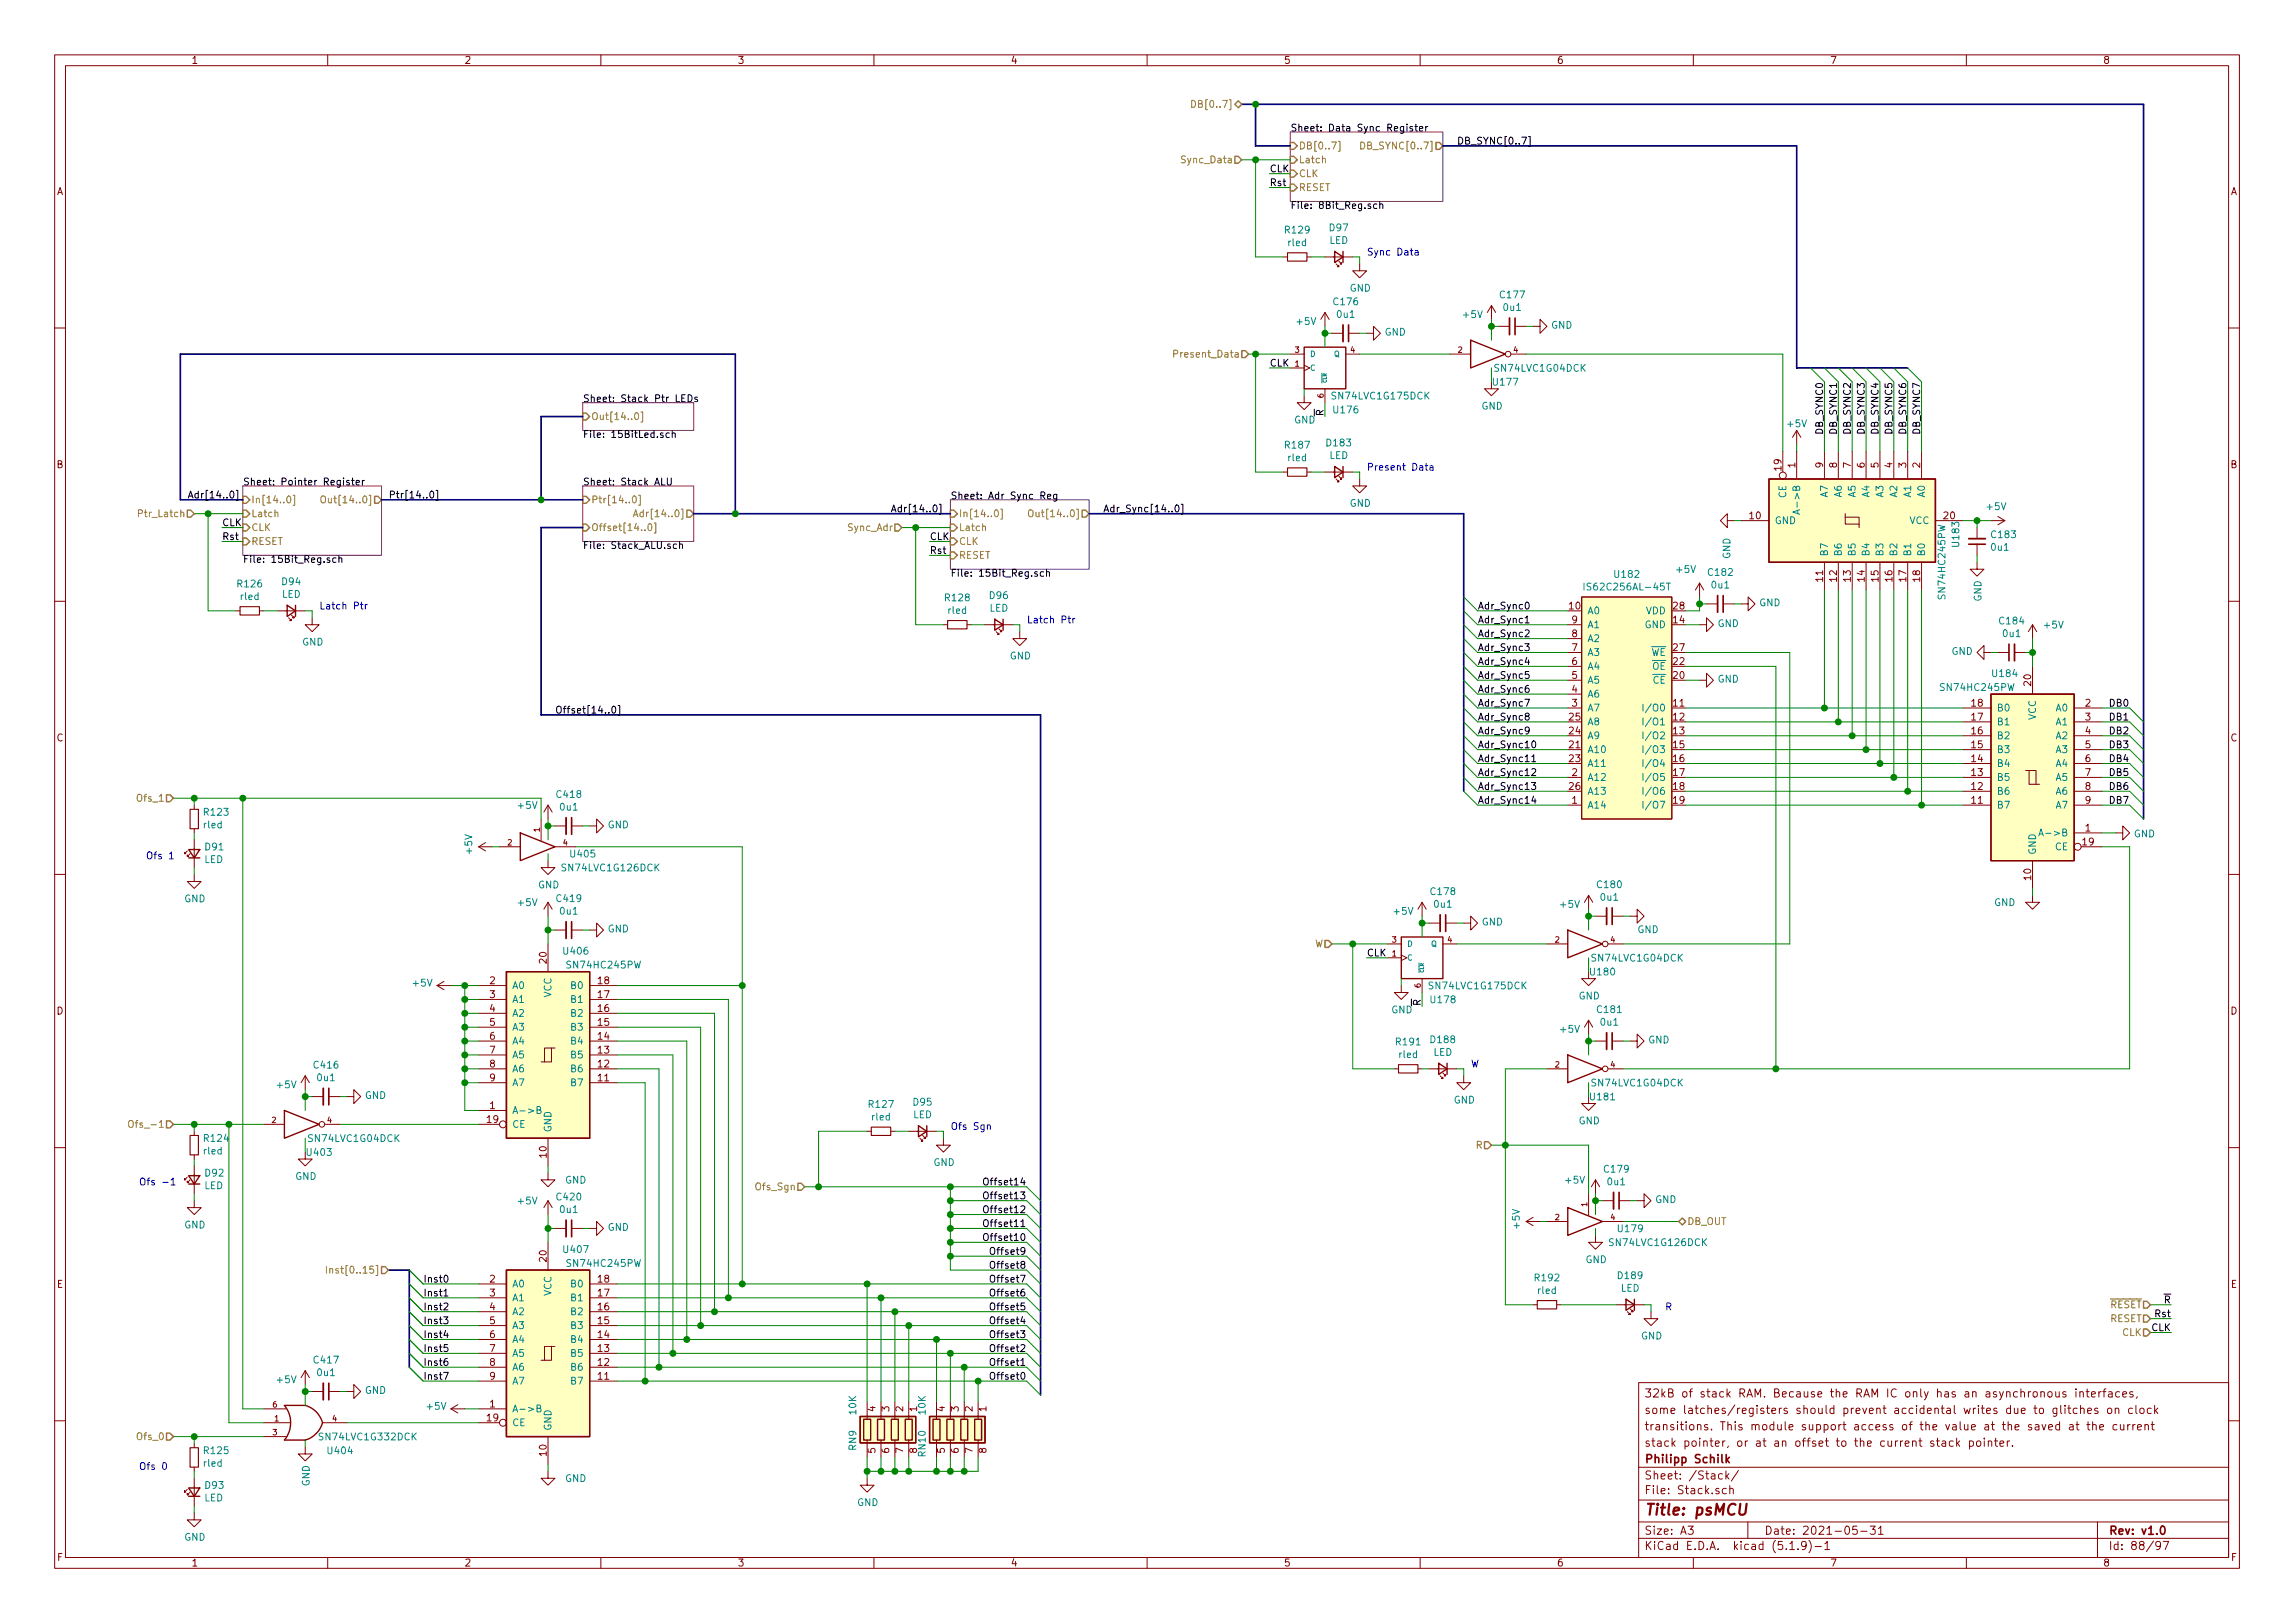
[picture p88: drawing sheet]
<svg xmlns="http://www.w3.org/2000/svg" width="420mm" height="297mm" viewBox="0 0 420 297" stroke-linecap="round" stroke-linejoin="round" font-family="sans-serif">
<defs><g id="words">
<text font-size="2.8" fill="#840000" x="301" y="277.3">Title: psMCU</text>
<g font-size="2.1" fill="#840000">
<text x="301" y="255.8">32kB of stack RAM. Because the RAM IC only has an asynchronous interfaces,</text>
<text x="301" y="261.8">transitions. This module support access of the value at the saved at the current</text>
<text x="301" y="258.8">some latches/registers should prevent accidental writes due to glitches on clock</text>
<text x="301" y="267.8">Philipp Schilk</text>
<text x="301" y="264.8">stack pointer, or at an offset to the current stack pointer.</text>
<text x="301" y="273.5">File: Stack.sch</text>
<text x="301" y="270.8">Sheet: /Stack/</text>
<text x="301" y="280.9">Size: A3</text>
<text x="323" y="280.9">Date: 2021-05-31</text>
<text x="386" y="280.9">Rev: v1.0</text>
<text x="301" y="283.7">KiCad E.D.A. kicad (5.1.9)-1</text>
<text x="386" y="283.7">Id: 88/97</text>
</g>
<g font-size="1.8" fill="#840000">
<text x="35" y="11.7">1</text>
<text x="85" y="11.7">2</text>
<text x="135" y="11.7">3</text>
<text x="185" y="11.7">4</text>
<text x="235" y="11.7">5</text>
<text x="285" y="11.7">6</text>
<text x="335" y="11.7">7</text>
<text x="385" y="11.7">8</text>
<text x="10.4" y="35.7">A</text>
<text x="408.4" y="35.7">A</text>
<text x="10.4" y="85.7">B</text>
<text x="326.1" y="86.1" transform="rotate(-90 326.1 86.1)">19</text>
<text x="328.7" y="85.6" transform="rotate(-90 328.7 85.6)">1</text>
<text x="333.8" y="85.6" transform="rotate(-90 333.8 85.6)">9</text>
<text x="336.3" y="85.6" transform="rotate(-90 336.3 85.6)">8</text>
<text x="338.8" y="85.6" transform="rotate(-90 338.8 85.6)">7</text>
<text x="341.4" y="85.6" transform="rotate(-90 341.4 85.6)">6</text>
<text x="343.9" y="85.6" transform="rotate(-90 343.9 85.6)">5</text>
<text x="346.5" y="85.6" transform="rotate(-90 346.5 85.6)">4</text>
<text x="349" y="85.6" transform="rotate(-90 349 85.6)">3</text>
<text x="351.5" y="85.6" transform="rotate(-90 351.5 85.6)">2</text>
<text x="408.4" y="85.7">B</text>
<text x="320.3" y="95">10</text>
<text x="355.9" y="95">20</text>
<text x="333.8" y="106.4" transform="rotate(-90 333.8 106.4)">11</text>
<text x="336.3" y="106.4" transform="rotate(-90 336.3 106.4)">12</text>
<text x="338.8" y="106.4" transform="rotate(-90 338.8 106.4)">13</text>
<text x="341.4" y="106.4" transform="rotate(-90 341.4 106.4)">14</text>
<text x="343.9" y="106.4" transform="rotate(-90 343.9 106.4)">15</text>
<text x="346.5" y="106.4" transform="rotate(-90 346.5 106.4)">16</text>
<text x="349" y="106.4" transform="rotate(-90 349 106.4)">17</text>
<text x="351.5" y="106.4" transform="rotate(-90 351.5 106.4)">18</text>
<text x="287.3" y="111.5">10</text>
<text x="306.4" y="111.5">28</text>
<text x="287.8" y="119.2">7</text>
<text x="287.8" y="116.6">8</text>
<text x="287.8" y="114.1">9</text>
<text x="306.4" y="114.1">14</text>
<text x="306.4" y="119.2">27</text>
<text x="287.8" y="124.2">5</text>
<text x="287.8" y="121.7">6</text>
<text x="306.4" y="124.2">20</text>
<text x="306.4" y="121.7">22</text>
<text x="371.9" y="125.5" transform="rotate(-90 371.9 125.5)">20</text>
<text x="287.3" y="131.9">25</text>
<text x="287.8" y="129.3">3</text>
<text x="287.8" y="126.8">4</text>
<text x="306.4" y="129.3">11</text>
<text x="306.4" y="131.9">12</text>
<text x="361" y="131.9">17</text>
<text x="361" y="129.3">18</text>
<text x="381.8" y="129.3">2</text>
<text x="381.8" y="131.9">3</text>
<text x="10.4" y="135.7">C</text>
<text x="287.3" y="136.9">21</text>
<text x="287.3" y="134.4">24</text>
<text x="306.4" y="134.4">13</text>
<text x="306.4" y="136.9">15</text>
<text x="361" y="136.9">15</text>
<text x="361" y="134.4">16</text>
<text x="381.8" y="134.4">4</text>
<text x="381.8" y="136.9">5</text>
<text x="408.4" y="135.7">C</text>
<text x="287.3" y="139.5">23</text>
<text x="287.8" y="142">2</text>
<text x="306.4" y="139.5">16</text>
<text x="306.4" y="142">17</text>
<text x="361" y="142">13</text>
<text x="361" y="139.5">14</text>
<text x="381.8" y="139.5">6</text>
<text x="381.8" y="142">7</text>
<text x="287.3" y="144.6">26</text>
<text x="287.8" y="147.1">1</text>
<text x="306.4" y="144.6">18</text>
<text x="306.4" y="147.1">19</text>
<text x="361" y="147.1">11</text>
<text x="361" y="144.6">12</text>
<text x="381.8" y="144.6">8</text>
<text x="381.8" y="147.1">9</text>
<text x="381.3" y="154.7">19</text>
<text x="381.8" y="152.2">1</text>
<text x="371.9" y="161" transform="rotate(-90 371.9 161)">10</text>
<text x="100.1" y="176.3" transform="rotate(-90 100.1 176.3)">20</text>
<text x="10.4" y="185.7">D</text>
<text x="89.7" y="180.1">2</text>
<text x="89.7" y="182.7">3</text>
<text x="89.7" y="185.2">4</text>
<text x="109.5" y="185.2">16</text>
<text x="109.5" y="182.7">17</text>
<text x="109.5" y="180.1">18</text>
<text x="408.4" y="185.7">D</text>
<text x="89.7" y="187.7">5</text>
<text x="89.7" y="190.3">6</text>
<text x="109.5" y="190.3">14</text>
<text x="109.5" y="187.7">15</text>
<text x="89.7" y="192.8">7</text>
<text x="89.7" y="195.4">8</text>
<text x="89.7" y="197.9">9</text>
<text x="109.5" y="197.9">11</text>
<text x="109.5" y="195.4">12</text>
<text x="109.5" y="192.8">13</text>
<text x="89.7" y="203">1</text>
<text x="89.2" y="205.5">19</text>
<text x="100.1" y="211.8" transform="rotate(-90 100.1 211.8)">10</text>
<text x="100.1" y="230.9" transform="rotate(-90 100.1 230.9)">20</text>
<text x="10.4" y="235.7">E</text>
<text x="89.7" y="234.7">2</text>
<text x="89.7" y="237.3">3</text>
<text x="89.7" y="239.8">4</text>
<text x="109.5" y="239.8">16</text>
<text x="109.5" y="237.3">17</text>
<text x="109.5" y="234.7">18</text>
<text x="408.4" y="235.7">E</text>
<text x="89.7" y="242.4">5</text>
<text x="89.7" y="244.9">6</text>
<text x="109.5" y="244.9">14</text>
<text x="109.5" y="242.4">15</text>
<text x="89.7" y="247.4">7</text>
<text x="89.7" y="250">8</text>
<text x="109.5" y="250">12</text>
<text x="109.5" y="247.4">13</text>
<text x="89.7" y="257.6">1</text>
<text x="89.7" y="252.5">9</text>
<text x="109.5" y="252.5">11</text>
<text x="89.2" y="260.1">19</text>
<text x="160.3" y="258.3" transform="rotate(-90 160.3 258.3)">4</text>
<text x="162.8" y="258.3" transform="rotate(-90 162.8 258.3)">3</text>
<text x="165.4" y="258.3" transform="rotate(-90 165.4 258.3)">2</text>
<text x="167.9" y="258.3" transform="rotate(-90 167.9 258.3)">1</text>
<text x="173" y="258.3" transform="rotate(-90 173 258.3)">4</text>
<text x="175.5" y="258.3" transform="rotate(-90 175.5 258.3)">3</text>
<text x="178.1" y="258.3" transform="rotate(-90 178.1 258.3)">2</text>
<text x="180.6" y="258.3" transform="rotate(-90 180.6 258.3)">1</text>
<text x="100.1" y="266.4" transform="rotate(-90 100.1 266.4)">10</text>
<text x="160.3" y="265.9" transform="rotate(-90 160.3 265.9)">5</text>
<text x="162.8" y="265.9" transform="rotate(-90 162.8 265.9)">6</text>
<text x="165.4" y="265.9" transform="rotate(-90 165.4 265.9)">7</text>
<text x="167.9" y="265.9" transform="rotate(-90 167.9 265.9)">8</text>
<text x="173" y="265.9" transform="rotate(-90 173 265.9)">5</text>
<text x="175.5" y="265.9" transform="rotate(-90 175.5 265.9)">6</text>
<text x="178.1" y="265.9" transform="rotate(-90 178.1 265.9)">7</text>
<text x="180.6" y="265.9" transform="rotate(-90 180.6 265.9)">8</text>
<text x="10.5" y="285.7">F</text>
<text x="35" y="286.7">1</text>
<text x="85" y="286.7">2</text>
<text x="135" y="286.7">3</text>
<text x="185" y="286.7">4</text>
<text x="235" y="286.7">5</text>
<text x="285" y="286.7">6</text>
<text x="335" y="286.7">7</text>
<text x="385" y="286.7">8</text>
<text x="408.5" y="285.7">F</text>
</g>
<g font-size="1.8" fill="#848400">
<text x="219.1" y="19.7">DB[0..7]</text>
<text x="216.8" y="29.9">Sync_Data</text>
<text x="237.7" y="27.3">DB[0..7]</text>
<text x="237.7" y="29.9">Latch</text>
<text x="250.1" y="27.3">DB_SYNC[0..7]</text>
<text x="237.7" y="32.4">CLK</text>
<text x="237.7" y="35">RESET</text>
<text x="215.8" y="65.4">Present_Data</text>
<text x="108.2" y="76.9">Out[14..0]</text>
<text x="25.9" y="94.7">Ptr_Latch</text>
<text x="46" y="94.7">Latch</text>
<text x="46" y="92.1">In[14..0]</text>
<text x="60.2" y="92.1">Out[14..0]</text>
<text x="108.2" y="92.1">Ptr[14..0]</text>
<text x="117.3" y="94.7">Adr[14..0]</text>
<text x="175.5" y="94.7">In[14..0]</text>
<text x="189.7" y="94.7">Out[14..0]</text>
<text x="46" y="97.2">CLK</text>
<text x="46" y="99.7">RESET</text>
<text x="108.2" y="97.2">Offset[14..0]</text>
<text x="155.3" y="97.2">Sync_Adr</text>
<text x="175.5" y="97.2">Latch</text>
<text x="175.5" y="99.7">CLK</text>
<text x="175.5" y="102.3">RESET</text>
<text x="25.3" y="146.7">Ofs_1</text>
<text x="240.6" y="173.4">W</text>
<text x="24.7" y="206.4">Ofs_-1</text>
<text x="270.3" y="210.2">R</text>
<text x="138.5" y="217.8">Ofs_Sgn</text>
<text x="308.9" y="224.2">DB_OUT</text>
<text x="61.3" y="233.1">Inst[0..15]</text>
<text x="386.3" y="239.4">RESET</text>
<text x="386.3" y="242">RESET</text>
<text x="388.5" y="244.5">CLK</text>
<text x="25.3" y="263.6">Ofs_0</text>
</g>
<g font-size="1.8">
<text x="236.2" y="24.1">Sheet: Data Sync Register</text>
<text x="266.7" y="26.5">DB_SYNC[0..7]</text>
<text x="232.4" y="34.1">Rst</text>
<text x="232.4" y="31.5">CLK</text>
<text x="236.2" y="38.2">File: 8Bit_Reg.sch</text>
<text x="232.4" y="67.1">CLK</text>
<text x="106.7" y="73.6">Sheet: Stack Ptr LEDs</text>
<text x="242.3" y="76.2" transform="rotate(-90 242.3 76.2)">R</text>
<text x="106.7" y="80.1">File: 15BitLed.sch</text>
<text x="333.8" y="79.3" transform="rotate(-90 333.8 79.3)">DB_SYNC0</text>
<text x="336.3" y="79.3" transform="rotate(-90 336.3 79.3)">DB_SYNC1</text>
<text x="338.8" y="79.3" transform="rotate(-90 338.8 79.3)">DB_SYNC2</text>
<text x="341.4" y="79.3" transform="rotate(-90 341.4 79.3)">DB_SYNC3</text>
<text x="343.9" y="79.3" transform="rotate(-90 343.9 79.3)">DB_SYNC4</text>
<text x="346.5" y="79.3" transform="rotate(-90 346.5 79.3)">DB_SYNC5</text>
<text x="349" y="79.3" transform="rotate(-90 349 79.3)">DB_SYNC6</text>
<text x="351.5" y="79.3" transform="rotate(-90 351.5 79.3)">DB_SYNC7</text>
<text x="44.4" y="88.8">Sheet: Pointer Register</text>
<text x="106.7" y="88.8">Sheet: Stack ALU</text>
<text x="34.3" y="91.2">Adr[14..0]</text>
<text x="71.1" y="91.2">Ptr[14..0]</text>
<text x="164.6" y="93.8">Adr[14..0]</text>
<text x="174" y="91.4">Sheet: Adr Sync Reg</text>
<text x="201.9" y="93.8">Adr_Sync[14..0]</text>
<text x="40.6" y="98.8">Rst</text>
<text x="40.6" y="96.3">CLK</text>
<text x="106.7" y="100.5">File: Stack_ALU.sch</text>
<text x="170.2" y="98.8">CLK</text>
<text x="170.2" y="101.4">Rst</text>
<text x="44.4" y="103">File: 15Bit_Reg.sch</text>
<text x="174" y="105.5">File: 15Bit_Reg.sch</text>
<text x="270.5" y="111.5">Adr_Sync0</text>
<text x="270.5" y="119.2">Adr_Sync3</text>
<text x="270.5" y="116.6">Adr_Sync2</text>
<text x="270.5" y="114.1">Adr_Sync1</text>
<text x="270.5" y="124.2">Adr_Sync5</text>
<text x="270.5" y="121.7">Adr_Sync4</text>
<text x="101.6" y="130.6">Offset[14..0]</text>
<text x="270.5" y="131.9">Adr_Sync8</text>
<text x="270.5" y="129.3">Adr_Sync7</text>
<text x="270.5" y="126.8">Adr_Sync6</text>
<text x="386.4" y="131.9">DB1</text>
<text x="386.4" y="129.3">DB0</text>
<text x="270.5" y="134.4">Adr_Sync9</text>
<text x="270.5" y="136.9">Adr_Sync10</text>
<text x="386.4" y="134.4">DB2</text>
<text x="386.4" y="136.9">DB3</text>
<text x="270.5" y="142">Adr_Sync12</text>
<text x="270.5" y="139.5">Adr_Sync11</text>
<text x="386.4" y="142">DB5</text>
<text x="386.4" y="139.5">DB4</text>
<text x="270.5" y="147.1">Adr_Sync14</text>
<text x="270.5" y="144.6">Adr_Sync13</text>
<text x="386.4" y="147.1">DB7</text>
<text x="386.4" y="144.6">DB6</text>
<text x="250.2" y="175">CLK</text>
<text x="260.1" y="184.2" transform="rotate(-90 260.1 184.2)">R</text>
<text x="180.9" y="217">Offset14</text>
<text x="180.9" y="219.5">Offset13</text>
<text x="180.9" y="222">Offset12</text>
<text x="180.9" y="224.6">Offset11</text>
<text x="180.9" y="227.1">Offset10</text>
<text x="181.9" y="229.7">Offset9</text>
<text x="181.9" y="232.2">Offset8</text>
<text x="77.5" y="234.7">Inst0</text>
<text x="77.5" y="237.3">Inst1</text>
<text x="77.5" y="239.8">Inst2</text>
<text x="181.9" y="234.7">Offset7</text>
<text x="181.9" y="237.3">Offset6</text>
<text x="181.9" y="239.8">Offset5</text>
<text x="396.2" y="238.5">R</text>
<text x="77.5" y="242.4">Inst3</text>
<text x="77.5" y="244.9">Inst4</text>
<text x="181.9" y="242.4">Offset4</text>
<text x="181.9" y="244.9">Offset3</text>
<text x="393.9" y="243.6">CLK</text>
<text x="394.7" y="241.1">Rst</text>
<text x="77.5" y="247.4">Inst5</text>
<text x="77.5" y="250">Inst6</text>
<text x="181.9" y="247.4">Offset2</text>
<text x="181.9" y="250">Offset1</text>
<text x="77.5" y="252.5">Inst7</text>
<text x="181.9" y="252.5">Offset0</text>
</g>
<g font-size="1.8" fill="#008484">
<text x="235.4" y="42.7">R129</text>
<text x="235.9" y="45">rled</text>
<text x="243.4" y="44.6">LED</text>
<text x="243.5" y="42.3">D97</text>
<text x="247.1" y="53.4">GND</text>
<text x="237.5" y="59.5">+5V</text>
<text x="244.3" y="55.9">C176</text>
<text x="244.9" y="58.2">0u1</text>
<text x="268" y="58.2">+5V</text>
<text x="274.8" y="54.6">C177</text>
<text x="275.3" y="56.9">0u1</text>
<text x="253.5" y="61.4">GND</text>
<text x="284" y="60.2">GND</text>
<text x="273.5" y="70.6">U177</text>
<text x="273.9" y="68">SN74LVC1G04DCK</text>
<text x="236.9" y="77.5">GND</text>
<text x="244.2" y="73.1">SN74LVC1G175DCK</text>
<text x="244.3" y="75.7">U176</text>
<text x="271.2" y="75">GND</text>
<text x="235.4" y="82.1">R187</text>
<text x="243" y="81.7">D183</text>
<text x="327.3" y="78.2">+5V</text>
<text x="235.9" y="84.4">rled</text>
<text x="243.4" y="84">LED</text>
<text x="247.1" y="92.7">GND</text>
<text x="324.9" y="95.9">GND</text>
<text x="327" y="91.1" transform="rotate(-90 327 91.1)">CE</text>
<text x="329.6" y="92.8" transform="rotate(-90 329.6 92.8)">A-&gt;B</text>
<text x="334.6" y="90.9" transform="rotate(-90 334.6 90.9)">A7</text>
<text x="337.2" y="90.9" transform="rotate(-90 337.2 90.9)">A6</text>
<text x="339.7" y="90.9" transform="rotate(-90 339.7 90.9)">A5</text>
<text x="342.3" y="90.9" transform="rotate(-90 342.3 90.9)">A4</text>
<text x="344.8" y="90.9" transform="rotate(-90 344.8 90.9)">A3</text>
<text x="347.3" y="90.9" transform="rotate(-90 347.3 90.9)">A2</text>
<text x="349.6" y="95.9">VCC</text>
<text x="349.9" y="90.9" transform="rotate(-90 349.9 90.9)">A1</text>
<text x="352.4" y="90.9" transform="rotate(-90 352.4 90.9)">A0</text>
<text x="363.8" y="93.4">+5V</text>
<text x="334.6" y="101.9" transform="rotate(-90 334.6 101.9)">B7</text>
<text x="337.2" y="101.9" transform="rotate(-90 337.2 101.9)">B6</text>
<text x="339.7" y="101.9" transform="rotate(-90 339.7 101.9)">B5</text>
<text x="342.3" y="101.9" transform="rotate(-90 342.3 101.9)">B4</text>
<text x="344.8" y="101.9" transform="rotate(-90 344.8 101.9)">B3</text>
<text x="347.3" y="101.9" transform="rotate(-90 347.3 101.9)">B2</text>
<text x="349.9" y="101.9" transform="rotate(-90 349.9 101.9)">B1</text>
<text x="352.4" y="101.9" transform="rotate(-90 352.4 101.9)">B0</text>
<text x="358.7" y="99.9" transform="rotate(-90 358.7 99.9)">U183</text>
<text x="364.6" y="100.8">0u1</text>
<text x="364.7" y="98.5">C183</text>
<text x="43.6" y="107.5">R126</text>
<text x="51.7" y="107.1">D94</text>
<text x="295.7" y="105.8">U182</text>
<text x="307" y="104.9">+5V</text>
<text x="312.9" y="105.4">C182</text>
<text x="313.4" y="107.7">0u1</text>
<text x="316.8" y="102.3" transform="rotate(-90 316.8 102.3)">GND</text>
<text x="44.1" y="109.8">rled</text>
<text x="51.6" y="109.4">LED</text>
<text x="173.2" y="110">R128</text>
<text x="173.6" y="112.4">rled</text>
<text x="181.1" y="111.9">LED</text>
<text x="181.2" y="109.6">D96</text>
<text x="290.6" y="112.4">A0</text>
<text x="290.9" y="108.1">IS62C256AL-45T</text>
<text x="301.3" y="112.4">VDD</text>
<text x="322.1" y="111">GND</text>
<text x="356.2" y="109.3" transform="rotate(-90 356.2 109.3)">SN74HC245PW</text>
<text x="362.8" y="110.1" transform="rotate(-90 362.8 110.1)">GND</text>
<text x="55.3" y="118.1">GND</text>
<text x="290.6" y="117.5">A2</text>
<text x="290.6" y="115">A1</text>
<text x="301.1" y="115">GND</text>
<text x="314.5" y="114.8">GND</text>
<text x="357.3" y="119.8">GND</text>
<text x="366.2" y="114.3">C184</text>
<text x="366.8" y="116.6">0u1</text>
<text x="374.3" y="115">+5V</text>
<text x="184.9" y="120.7">GND</text>
<text x="290.6" y="125.1">A5</text>
<text x="290.6" y="122.6">A4</text>
<text x="290.6" y="120.1">A3</text>
<text x="302.2" y="120.1">WE</text>
<text x="302.5" y="122.6">OE</text>
<text x="302.6" y="125.1">CE</text>
<text x="314.5" y="124.9">GND</text>
<text x="364.9" y="123.9">U184</text>
<text x="290.6" y="130.2">A7</text>
<text x="290.6" y="127.7">A6</text>
<text x="355.6" y="126.5">SN74HC245PW</text>
<text x="365.5" y="130.2">B0</text>
<text x="372.7" y="131.8" transform="rotate(-90 372.7 131.8)">VCC</text>
<text x="376.5" y="130.2">A0</text>
<text x="290.6" y="137.8">A10</text>
<text x="290.6" y="135.3">A9</text>
<text x="290.6" y="132.8">A8</text>
<text x="301.7" y="132.8">I/O1</text>
<text x="365.5" y="137.8">B3</text>
<text x="365.5" y="135.3">B2</text>
<text x="365.5" y="132.8">B1</text>
<text x="376.5" y="132.8">A1</text>
<text x="376.5" y="135.3">A2</text>
<text x="376.5" y="137.8">A3</text>
<text x="290.6" y="142.9">A12</text>
<text x="290.6" y="140.4">A11</text>
<text x="301.7" y="140.4">I/O4</text>
<text x="365.5" y="142.9">B5</text>
<text x="365.5" y="140.4">B4</text>
<text x="376.5" y="140.4">A4</text>
<text x="376.5" y="142.9">A5</text>
<text x="37.5" y="149.3">R123</text>
<text x="94.9" y="148">+5V</text>
<text x="102" y="146">C418</text>
<text x="102.6" y="148.3">0u1</text>
<text x="290.6" y="148">A14</text>
<text x="290.6" y="145.5">A13</text>
<text x="365.5" y="148">B7</text>
<text x="365.5" y="145.5">B6</text>
<text x="376.5" y="145.5">A6</text>
<text x="376.5" y="148">A7</text>
<text x="37.3" y="151.6">rled</text>
<text x="37.6" y="155.6">D91</text>
<text x="111.3" y="151.6">GND</text>
<text x="374.5" y="153.1">A-&gt;B</text>
<text x="376.3" y="155.6">CE</text>
<text x="390.7" y="153.2">GND</text>
<text x="37.4" y="157.9">LED</text>
<text x="86.5" y="156.2" transform="rotate(-90 86.5 156.2)">+5V</text>
<text x="103.2" y="159.5">SN74LVC1G126DCK</text>
<text x="104.6" y="156.9">U405</text>
<text x="372.7" y="156.5" transform="rotate(-90 372.7 156.5)">GND</text>
<text x="33.7" y="165.1">GND</text>
<text x="94.9" y="165.8">+5V</text>
<text x="98.5" y="162.6">GND</text>
<text x="102" y="165.1">C419</text>
<text x="102.6" y="167.4">0u1</text>
<text x="255.3" y="167.4">+5V</text>
<text x="262.1" y="163.8">C178</text>
<text x="262.6" y="166.1">0u1</text>
<text x="285.8" y="166.2">+5V</text>
<text x="292.5" y="162.5">C180</text>
<text x="293.1" y="164.9">0u1</text>
<text x="365.1" y="165.8">GND</text>
<text x="111.3" y="170.6">GND</text>
<text x="271.3" y="169.4">GND</text>
<text x="299.8" y="170.8">GND</text>
<text x="103.3" y="174.7">U406</text>
<text x="104.1" y="177.3">SN74HC245PW</text>
<text x="291.3" y="178.5">U180</text>
<text x="291.7" y="176">SN74LVC1G04DCK</text>
<text x="75.7" y="180.6">+5V</text>
<text x="93.7" y="181">A0</text>
<text x="93.7" y="183.6">A1</text>
<text x="101" y="182.6" transform="rotate(-90 101 182.6)">VCC</text>
<text x="104.7" y="183.6">B1</text>
<text x="104.7" y="181">B0</text>
<text x="254.7" y="185.5">GND</text>
<text x="262" y="181.1">SN74LVC1G175DCK</text>
<text x="262.1" y="183.6">U178</text>
<text x="289" y="182.9">GND</text>
<text x="292.5" y="185.4">C181</text>
<text x="93.7" y="186.1">A2</text>
<text x="93.7" y="188.6">A3</text>
<text x="93.7" y="191.2">A4</text>
<text x="104.7" y="191.2">B4</text>
<text x="104.7" y="188.6">B3</text>
<text x="104.7" y="186.1">B2</text>
<text x="255.7" y="191.3">R191</text>
<text x="262" y="190.9">D188</text>
<text x="285.8" y="189">+5V</text>
<text x="293.1" y="187.7">0u1</text>
<text x="301.8" y="191">GND</text>
<text x="57.6" y="195.6">C416</text>
<text x="58.2" y="197.9">0u1</text>
<text x="93.7" y="193.7">A5</text>
<text x="93.7" y="196.3">A6</text>
<text x="104.7" y="196.3">B6</text>
<text x="104.7" y="193.7">B5</text>
<text x="256.2" y="193.6">rled</text>
<text x="262.4" y="193.2">LED</text>
<text x="50.8" y="199.2">+5V</text>
<text x="66.8" y="201.1">GND</text>
<text x="93.7" y="203.9">A-&gt;B</text>
<text x="93.7" y="198.8">A7</text>
<text x="104.7" y="198.8">B7</text>
<text x="159.2" y="202.8">R127</text>
<text x="167.3" y="202.3">D95</text>
<text x="266.1" y="202">GND</text>
<text x="291.3" y="201.4">U181</text>
<text x="291.7" y="198.8">SN74LVC1G04DCK</text>
<text x="37.5" y="209">R124</text>
<text x="56.7" y="209">SN74LVC1G04DCK</text>
<text x="93.7" y="206.4">CE</text>
<text x="101" y="207.3" transform="rotate(-90 101 207.3)">GND</text>
<text x="159.7" y="205.1">rled</text>
<text x="167.2" y="204.7">LED</text>
<text x="289" y="205.8">GND</text>
<text x="37.3" y="211.3">rled</text>
<text x="37.6" y="215.3">D92</text>
<text x="54.1" y="215.9">GND</text>
<text x="56.3" y="211.5">U403</text>
<text x="170.9" y="213.4">GND</text>
<text x="293.8" y="214.6">C179</text>
<text x="37.4" y="217.6">LED</text>
<text x="94.9" y="220.4">+5V</text>
<text x="102" y="219.7">C420</text>
<text x="103.5" y="216.6">GND</text>
<text x="286.7" y="216.6">+5V</text>
<text x="294.4" y="216.9">0u1</text>
<text x="303" y="220.2">GND</text>
<text x="33.7" y="224.8">GND</text>
<text x="102.6" y="222">0u1</text>
<text x="111.3" y="225.3">GND</text>
<text x="278.2" y="224.8" transform="rotate(-90 278.2 224.8)">+5V</text>
<text x="296.3" y="225.5">U179</text>
<text x="103.3" y="229.3">U407</text>
<text x="104.1" y="231.9">SN74HC245PW</text>
<text x="290.3" y="231.2">GND</text>
<text x="295" y="228.1">SN74LVC1G126DCK</text>
<text x="93.7" y="235.6">A0</text>
<text x="93.7" y="238.2">A1</text>
<text x="101" y="237.2" transform="rotate(-90 101 237.2)">VCC</text>
<text x="104.7" y="238.2">B1</text>
<text x="104.7" y="235.6">B0</text>
<text x="281.1" y="234.5">R192</text>
<text x="281.6" y="236.8">rled</text>
<text x="296.3" y="234.1">D189</text>
<text x="296.7" y="236.4">LED</text>
<text x="93.7" y="240.7">A2</text>
<text x="93.7" y="243.2">A3</text>
<text x="93.7" y="245.8">A4</text>
<text x="104.7" y="245.8">B4</text>
<text x="104.7" y="243.2">B3</text>
<text x="104.7" y="240.7">B2</text>
<text x="300.4" y="245.1">GND</text>
<text x="57.6" y="249.5">C417</text>
<text x="58.2" y="251.9">0u1</text>
<text x="93.7" y="248.3">A5</text>
<text x="93.7" y="250.9">A6</text>
<text x="104.7" y="250.9">B6</text>
<text x="104.7" y="248.3">B5</text>
<text x="50.8" y="253.1">+5V</text>
<text x="66.8" y="255.1">GND</text>
<text x="93.7" y="253.4">A7</text>
<text x="104.7" y="253.4">B7</text>
<text x="58.8" y="263.6">SN74LVC1G332DCK</text>
<text x="78.2" y="258">+5V</text>
<text x="93.7" y="258.5">A-&gt;B</text>
<text x="93.7" y="261">CE</text>
<text x="101" y="261.9" transform="rotate(-90 101 261.9)">GND</text>
<text x="156.8" y="258.8" transform="rotate(-90 156.8 258.8)">10K</text>
<text x="169.5" y="258.8" transform="rotate(-90 169.5 258.8)">10K</text>
<text x="37.3" y="268.4">rled</text>
<text x="37.5" y="266.1">R125</text>
<text x="60.1" y="266.2">U404</text>
<text x="156.8" y="265.4" transform="rotate(-90 156.8 265.4)">RN9</text>
<text x="169.5" y="266.5" transform="rotate(-90 169.5 266.5)">RN10</text>
<text x="37.4" y="274.8">LED</text>
<text x="37.6" y="272.5">D93</text>
<text x="56.7" y="272" transform="rotate(-90 56.7 272)">GND</text>
<text x="103.5" y="271.2">GND</text>
<text x="156.9" y="275.6">GND</text>
<text x="33.7" y="282">GND</text>
</g>
<g font-size="1.8" fill="#0000c2">
<text x="250.2" y="46.8">Sync Data</text>
<text x="250.2" y="86.1">Present Data</text>
<text x="58.4" y="111.5">Latch Ptr</text>
<text x="188" y="114.1">Latch Ptr</text>
<text x="26.7" y="157.3">Ofs 1</text>
<text x="269.2" y="195.4">W</text>
<text x="174" y="206.8">Ofs Sgn</text>
<text x="25.4" y="217">Ofs -1</text>
<text x="304.8" y="239.8">R</text>
<text x="25.4" y="269">Ofs 0</text>
</g>
<g font-size="1.4" fill="#840000">
<text x="237.1" y="64.6">3</text>
<text x="247.3" y="64.6">4</text>
<text x="267" y="64.6">2</text>
<text x="277.1" y="64.6">4</text>
<text x="237.1" y="67.1">1</text>
<text x="242.3" y="72.8" transform="rotate(-90 242.3 72.8)">6</text>
<text x="93" y="154.7">2</text>
<text x="98.8" y="152.2" transform="rotate(-90 98.8 152.2)">1</text>
<text x="103.1" y="154.7">4</text>
<text x="254.9" y="172.5">3</text>
<text x="265" y="172.5">4</text>
<text x="284.7" y="172.5">2</text>
<text x="294.9" y="172.5">4</text>
<text x="254.9" y="175">1</text>
<text x="260.1" y="180.8" transform="rotate(-90 260.1 180.8)">6</text>
<text x="284.7" y="195.4">2</text>
<text x="294.9" y="195.4">4</text>
<text x="49.8" y="205.5">2</text>
<text x="59.9" y="205.5">4</text>
<text x="290.6" y="220.8" transform="rotate(-90 290.6 220.8)">1</text>
<text x="284.7" y="223.3">2</text>
<text x="294.9" y="223.3">4</text>
<text x="50" y="257.6">6</text>
<text x="50" y="262.7">3</text>
<text x="50.3" y="260.1">1</text>
<text x="60.9" y="260.1">4</text>
</g>
<g font-size="1.4" fill="#008484">
<text x="239.8" y="65.3">D</text>
<text x="244.3" y="65.3">Q</text>
<text x="239.8" y="67.9">C</text>
<text x="257.6" y="173.3">D</text>
<text x="262.1" y="173.3">Q</text>
<text x="257.6" y="175.8">C</text>
</g>
<g font-size=".9" fill="#008484">
<text x="242.9" y="70.1" transform="rotate(-90 242.9 70.1)">CLR</text>
<text x="260.7" y="178.1" transform="rotate(-90 260.7 178.1)">CLR</text>
</g>
</g></defs>
<g fill="none" stroke="#840000" stroke-width=".18">
<path d="M10 10h400v277h-400zM12 12h396v273.1h-396zM60 10v2M110 10v2M160 10v2M210 10v2M260 10v2M310 10v2M360 10v2M234.9 47h.8M239.3 47h.7M242.6 57.2v2.5"/>
<path d="M242.6 57.2l-.8 1.3M242.6 57.2l.7 1.3M242.6 47h5M244.6 48.3l.5 .5h-.2h.2v-.2M245.1 47.8l.5 .5h-.2h.2v-.3M248.9 48.3v1.3h1.3l-1.3 1.2-1.3-1.2h1.3M273 55.9l-.7 1.3M273 55.9v2.6M273 55.9l.8 1.3M274.3 59.7h2.1M277.4 59.7h2M280.7 59.7h1.2v-1.2l1.3 1.2-1.3 1.3v-1.3"/>
<path d="M10 60h2M236.2 67.3h2.6M236.2 64.8h2.6M238.8 66.8l1 .5-1 .6M238.8 72.4v1.3h1.2l-1.2 1.3-1.3-1.3h1.3M242.6 71.2v2.5M243.8 61h2.1M246.4 64.8h2.5M246.9 61h2M250.2 61h1.3v-1.3l1.2 1.3-1.2 1.3v-1.3M265.4 64.8h3.8M273 69.9v1.3h1.3l-1.3 1.2-1.2-1.2h1.2"/>
<path d="M276.6 64.8h2.8M328.9 78.8v2.5M328.9 78.8l-.7 1.2M328.9 78.8l.8 1.2M408 60h2M234.9 86.4h.8M239.3 86.4h.7M242.6 86.4h5M244.6 87.7l.5 .5h-.2h.2v-.3M245.1 87.2l.5 .5h-.2h.2v-.3M248.9 87.7v1.2h1.3l-1.3 1.3-1.3-1.3h1.3M316.2 95.3v-1.3l-1.2 1.3 1.2 1.3v-1.3h1.3"/>
<path d="M318.8 95.3h5M326.4 82.6v3.8M328.9 82.6v5.1M334 82.6v5.1M336.5 82.6v5.1M337.8 94.7h2.6v1.2M337.8 94v1.9h2.6v.7M339.1 82.6v5.1M341.6 82.6v5.1M344.2 82.6v5.1M346.7 82.6v5.1M349.2 82.6v5.1"/>
<path d="M351.8 82.6v5.1M354.3 95.3h5.1M361.9 96.6v2M361.9 99.6v2M364.5 95.3h2.5M365.8 94.5l1.2 .8M367 95.3l-1.2 .7M10 110h2M43.2 111.8h.7M47.5 111.8h.8M50.8 111.8h5.1M52.8 113.1l.5 .5h-.2h.2v-.3"/>
<path d="M53.3 112.6l.5 .5h-.2h.2v-.3M57.1 113.1v1.2h1.3l-1.3 1.3-1.2-1.3h1.2M172.7 114.3h.8M177 114.3h.8M180.3 114.3h5.1M182.4 115.6l.5 .5h-.3h.3v-.2M182.9 115.1l.5 .5h-.3h.3v-.2M186.7 115.6v1.3h1.3l-1.3 1.2-1.3-1.2h1.3M287 119.4h2.6M287 116.9h2.6M287 114.3h2.6M289.6 109.3h16.5v40.6h-16.5z"/>
<path d="M311.1 114.3h1.3v-1.2l1.3 1.2-1.3 1.3v-1.3M311.1 106.7l-.7 1.3M311.1 106.7v2.6M311.1 106.7l.8 1.3M312.4 110.5h2.1M315.5 110.5h2M318.8 110.5h1.2v-1.2l1.3 1.2-1.3 1.3v-1.3M334 102.9v5.1M336.5 102.9v5.1M339.1 102.9v5.1M341.6 102.9v5.1M344.2 102.9v5.1"/>
<path d="M346.7 102.9v5.1M349.2 102.9v5.1M351.8 102.9v5.1M361.9 102.9v1.3h1.3l-1.3 1.2-1.2-1.2h1.2M363.2 119.4v1.3l-1.3-1.3 1.3-1.3v1.3h1.3M365.8 119.4h2M368.8 119.4h2M372.1 114.3v2.6M372.1 114.3l.8 1.3M372.1 114.3l-.8 1.3M408 110h2M287 129.6h2.6"/>
<path d="M287 127h2.6M287 124.5h2.6M287 122h2.6M311.1 124.5h1.3v-1.3l1.3 1.3-1.3 1.3v-1.3M359.4 129.6h5.1M359.4 139.7h5.1M359.4 137.2h5.1M359.4 134.7h5.1M359.4 132.1h5.1M372.1 122v5M379.7 129.6h5.1M379.7 139.7h5.1"/>
<path d="M379.7 137.2h5.1M379.7 134.7h5.1M379.7 132.1h5.1M34.3 155.7l-.5 .5v-.2v.2h.2M34.8 156.2l-.5 .6v-.3v.3h.2M35.6 147.4v.7M35.6 151.7v.7M35.6 153.7v5.1M87.6 155h2.6M87.6 155l1.3 .7M88.9 154.2l-1.3 .8M91.4 155h3.8"/>
<path d="M99.1 149.9v3.9M100.3 157.5v1.3h1.3l-1.3 1.3-1.2-1.3h1.2M100.3 147.4v2.5M100.3 147.4l-.7 1.2M100.3 147.4l.8 1.2M101.6 155h3.8M101.6 151.2h2M104.6 151.2h2.1M107.9 151.2h1.3v-1.3l1.3 1.3-1.3 1.2v-1.2M287 147.4h2.6M287 142.3h2.6M359.4 147.4h5.1"/>
<path d="M359.4 142.3h5.1M359.4 144.8h5.1M370.8 141h.7v2.5h1.9M371.5 141h1.2v2.5M372.1 157.5v5.1M379.7 147.4h5.1M379.7 142.3h5.1M379.7 152.4h5.1M379.7 144.8h5.1M381 155h3.8M387.3 152.4h1.3v1.3l1.3-1.3-1.3-1.2v1.2M10 160h2"/>
<path d="M35.6 160.1v1.2h1.2l-1.2 1.3-1.3-1.3h1.3M81.3 179.6l-1.3 .8M100.3 165.1v2.6M100.3 172.8v5M100.3 165.1l-.7 1.3M100.3 165.1l.8 1.3M101.6 170.2h2M104.6 170.2h2.1M107.9 170.2h1.3v-1.3l1.3 1.3-1.3 1.3v-1.3M254 172.8h2.5M254 175.3h2.5M256.5 174.8l1.1 .5-1.1 .5"/>
<path d="M260.3 165.1l-.7 1.3M260.3 165.1v2.6M260.3 179.1v2.5M260.3 165.1l.8 1.3M261.6 168.9h2.1M264.2 172.8h2.5M264.7 168.9h2M268 168.9h1.2v-1.2l1.3 1.2-1.3 1.3v-1.3M283.2 172.8h3.8M290.8 177.8v1.3h1.3l-1.3 1.3-1.2-1.3h1.2M290.8 163.9v2.5M290.8 163.9l-.7 1.2"/>
<path d="M290.8 163.9l.8 1.2M292.1 167.7h2M294.4 172.8h2.8M295.1 167.7h2.1M298.4 167.7h1.3v-1.3l1.3 1.3-1.3 1.2v-1.2M372.1 163.9v1.2h-1.3l1.3 1.3 1.3-1.3h-1.3M408 160h2M55.9 196.9v2.5M55.9 196.9l-.8 1.3M55.9 196.9l.7 1.3M80 180.4l1.3 .7M80 180.4h2.5"/>
<path d="M87.6 180.4h5.1M87.6 198.2h5.1M87.6 195.6h5.1M87.6 193.1h5.1M87.6 190.5h5.1M87.6 188h5.1M87.6 185.5h5.1M87.6 182.9h5.1M101 191.8h-1.3v2.5M101.6 191.8h-.6v2.5h-1.9M107.9 180.4h5.1M107.9 198.2h5.1"/>
<path d="M107.9 195.6h5.1M107.9 193.1h5.1M107.9 190.5h5.1M107.9 188h5.1M107.9 185.5h5.1M107.9 182.9h5.1M255.3 195.6h.7M256.5 180.4v1.2h1.3l-1.3 1.3-1.2-1.3h1.2M259.6 195.6h.7M261.6 195.6h5.1M263.7 196.9l.5 .5h-.3h.3v-.3M264.2 196.4l.5 .5h-.3h.3v-.3"/>
<path d="M268 196.9v1.3h1.2l-1.2 1.2-1.3-1.2h1.3M283.2 195.6h3.8M290.8 186.7v2.6M290.8 186.7l-.7 1.3M290.8 186.7l.8 1.3M292.1 190.5h2M294.4 195.6h2.8M295.1 190.5h2.1M298.4 190.5h1.3v-1.2l1.3 1.2-1.3 1.3v-1.3M10 210h2M34.3 215.4l-.5 .5v-.2v.2h.2M34.8 215.9l-.5 .5v-.2v.2h.2"/>
<path d="M35.6 219.7v1.3h1.2l-1.2 1.3-1.3-1.3h1.3M35.6 207v.8M35.6 211.4v.7M35.6 213.4v5.1M48.3 205.8h3.8M55.9 210.9v1.2h1.2l-1.2 1.3-1.3-1.3h1.3M57.1 200.7h2.1M59.4 205.8h2.8M60.2 200.7h2M63.5 200.7h1.3v-1.3l1.2 1.3-1.2 1.3v-1.3M87.6 203.2h5.1M87.6 205.8h3.8"/>
<path d="M100.3 214.7v1.2h1.3l-1.3 1.3-1.2-1.3h1.2M100.3 208.3v5.1M100.3 219.7v2.6M100.3 219.7l-.7 1.3M100.3 219.7l.8 1.3M158.7 207h.8M163.1 207h.7M166.4 207h5M168.4 208.3l.5 .5h-.2h.2v-.2M168.9 207.8l.5 .5h-.2h.2v-.2M172.7 208.3v1.3h1.3l-1.3 1.3-1.3-1.3h1.3M290.8 200.7v1.3h1.3l-1.3 1.2-1.2-1.2h1.2"/>
<path d="M290.8 218.5v3.9M292.1 215.9l-.8 1.3M292.1 215.9v2.6M292.1 215.9l.8 1.3M293.4 219.7h2M296.4 219.7h2M299.7 219.7h1.3v-1.2l1.3 1.2-1.3 1.3v-1.3M408 210h2M87.6 237.5h5.1M87.6 235h5.1M100.3 227.4v5M101.6 224.8h2"/>
<path d="M104.6 224.8h2.1M107.9 224.8h1.3v-1.2l1.3 1.2-1.3 1.3v-1.3M107.9 237.5h5.1M107.9 235h5.1M279.4 223.6l1.3 .7M279.4 223.6h2.5M280.7 222.8l-1.3 .8M280.7 238.8h.7M283.2 223.6h3.8M285 238.8h.7M292.1 226.1v1.3h1.3l-1.3 1.2-1.3-1.2h1.3M293.4 223.6h3.8"/>
<path d="M295.9 238.8h5.1M298.4 239.6l.6 .5h-.3h.3v-.3M48.3 257.8h4.2M55.9 250.9l-.8 1.2M55.9 250.9v2.5M55.9 250.9l.7 1.2M57.1 254.7h2.1M60.2 254.7h2M63.5 254.7h1.3v-1.3l1.2 1.3-1.2 1.2v-1.2M82.5 257.8h2.6M82.5 257.8l1.3 .8M83.8 257.1l-1.3 .7"/>
<path d="M87.6 257.8h5.1M87.6 252.8h5.1M87.6 250.2h5.1M87.6 247.7h5.1M87.6 245.1h5.1M87.6 242.6h5.1M87.6 240.1h5.1M101 246.4h-1.3v2.6M101.6 246.4h-.6v2.6h-1.9M107.9 252.8h5.1M107.9 250.2h5.1M107.9 247.7h5.1"/>
<path d="M107.9 245.1h5.1M107.9 242.6h5.1M107.9 240.1h5.1M158.7 256.6v3.2M161.3 256.6v3.2M163.8 256.6v3.2M166.4 256.6v3.2M171.4 256.6v3.2M174 256.6v3.2M176.5 256.6v3.2M179.1 256.6v3.2M297.9 240.1l.5 .5h-.2h.2v-.3"/>
<path d="M300 253h108v32.1h-108zM302.3 240.1v1.2h1.2l-1.2 1.3-1.3-1.3h1.3M375 254.8l.2-.1 .4 .1 .1 .6-.1 .2-.4 .1-.2-.1zM376.4 254.7v.9l.4 .1 .2-.1M376.6 257.7v1.2l-.3 .3-.4-.1M376.6 257.8l-.5-.1-.3 .3 .2 .6h.6M377 254.7v1M377.3 257.2v1.3l.2 .2M378.1 257.2v.2M378.1 257.7v1M378.2 254.8a.37 .37 0 0 0-.6 .1l.1 .2 .5 .2 .1 .1-.2 .3-.5-.1M378.6 257.7h.5"/>
<path d="M378.8 257.2v1.3l.3 .2M380.1 254.2v.1M380.1 254.7v1M380.3 257.8l-.5-.1-.2 .3v.6l.2 .1 .5-.1M380.8 254.8l.2-.1 .3 .1 .1 .9M380.8 254.7v1M380.9 257.8h.1a.37 .37 0 0 1 .6 .1v.8M380.9 257.2v1.5M381.9 254.7h.6M382.1 254.2v1.3l.4 .2M382.2 258.2l.7-.1-.1-.3-.4-.1-.2 .2 .1 .7h.5M382.9 255.2l.7-.1-.1-.3-.4-.1-.2 .2 .1 .7h.5"/>
<path d="M384 257.8a.37 .37 0 0 0-.5 .1v.3l.5 .1 .1 .1-.2 .3-.4-.1M384.3 254.7v1M384.7 254.7l-.4 .3M385 254.7h.5M385.5 254.2l-.3 .2v1.3M385.9 257.8l.2-.1 .4 .1v.8l-.2 .1-.4-.1zM386.1 254.8h.5l.1 .9M386.7 255.1h-.5a.29 .29 0 0 0-.2 .3 .29 .29 0 0 0 .2 .3l.5-.1M387.2 257.8h.1a.37 .37 0 0 1 .6 .1v.8M387.2 257.7v1M388 254.8l-.4-.1-.3 .3 .1 .6 .2 .1 .4-.1M388.6 255.2l.7-.1v-.3l-.5-.1-.2 .2 .1 .7h.6"/>
<path d="M390.4 257.8l-.4-.1-.3 .3 .1 .6 .2 .1 .4-.1M390.5 254.8a.37 .37 0 0 0-.6 .1l.1 .2 .5 .2 .1 .1-.3 .3-.4-.1M391 257.2v1.3l.3 .2M391.3 255.6l-.2 .3M391.8 257.8l.2-.1 .5 .1v.6l-.1 .2-.4 .1-.2-.1zM393.8 257.8l-.4-.1-.3 .3 .1 .6h.6M394.5 257.2v1.5M394.6 258.2l.4 .5M395 257.7l-.5 .6M10 260h2M34.3 272.6l-.5 .5v-.3v.3h.2M34.8 273.1l-.5 .5v-.3v.3h.2"/>
<path d="M35.6 276.9v1.3h1.2l-1.2 1.2-1.3-1.2h1.3M35.6 264.2v.8M35.6 268.5v.8M35.6 270.5v5.1M48.3 260.4h4.8M48.3 262.9h4.2M55.9 264.8v1.3h1.2l-1.2 1.3-1.3-1.3h1.3M59.1 260.4h4.4M87.6 260.4h3.8M100.3 269.3v1.2h1.3l-1.3 1.3-1.2-1.3h1.2M100.3 262.9v5.1M158.7 270.5v1.3h1.3l-1.3 1.3-1.2-1.3h1.2"/>
<path d="M158.7 263.6v3.1M161.3 263.6v3.1M163.8 263.6v3.1M166.4 263.6v3.1M171.4 263.6v3.1M174 263.6v3.1M176.5 263.6v3.1M179.1 263.6v3.1M300 278.5h108M300 274.5h108M300 268.5h108M309 279.3h1l-.5 .6 .4 .1v.7l-.2 .1-.7-.1"/>
<path d="M315.3 269.8l-.4-.1-.3 .3 .1 .6 .2 .1 .4-.1M316 269.2v1.5M316.1 272.5l-.5-.1-.3 .3 .1 .6 .2 .1 .5-.1M316.1 270.1l.4 .6M316.5 269.7l-.5 .6M316.7 272.5l.2-.1 .3 .1 .1 .9M316.7 271.9v1.5M318.3 269.1l-1.3 2M320 278.5v3M340 279.3h-.8v.7l.2-.1h.5l.1 .3v.5l-.2 .1-.6-.1M342.4 279.3h.9l-.5 .6 .5 .1v.7l-.3 .1-.6-.1M343.9 279.7l.4-.4v1.5"/>
<path d="M354 263.8l-.4-.1-.2 .2 .1 .2 .5 .2v.3h-.6M354.5 263.7h.6M354.7 263.2v1.3l.4 .2M355.6 263.8h.5l.1 .9M356.2 264.1h-.5l-.2 .2 .2 .4 .5-.1M357.6 263.8l-.5-.1-.2 .3v.6l.2 .1 .5-.1M358.2 263.2v1.5M358.4 264.1l.4 .6M358.8 263.7l-.6 .6M360.6 263.8l.4-.1 .3 .3-.1 .6-.2 .1-.4-.1M360.6 263.7v1.5M361.9 263.8l.2-.1 .5 .1v.6l-.1 .2-.4 .1-.2-.1z"/>
<path d="M363.3 263.2v.2M363.3 263.7v1M364 263.8h.1a.37 .37 0 0 1 .5 .1v.8M364 263.7v1M365.1 263.7h.6M365.4 263.2v1.3l.3 .2M366.1 264.2l.8-.1-.1-.3-.5-.1-.2 .2 .1 .7h.6M367.5 263.7v1M367.9 263.7l-.4 .3M368.4 264.6v.1M373.8 260.7l.4 1 .3-1M375.1 261.2l.7-.1-.1-.3-.4-.1-.2 .2v.7h.6"/>
<path d="M377.1 260.8l-.5-.1-.2 .3v.6l.2 .1 .5-.1M377.1 260.2v1.5M378.9 260.8h.6l.1 .9M379.6 261.1h-.6a.29 .29 0 0 0-.2 .3 .29 .29 0 0 0 .2 .3l.6-.1M380.1 260.7h.5M380.3 260.2v1.3l.3 .2M382 260.7h.6M382.3 260.2v1.3l.3 .2M383.1 260.8h.1a.37 .37 0 0 1 .6 .1v.8M383.1 260.2v1.5M384 278.5v6.6M384.4 261.2l.7-.1-.1-.3-.4-.1-.2 .2 .1 .7h.5"/>
<path d="M387.6 260.8l-.5-.1-.3 .3 .1 .6 .2 .1 .5-.1M388.2 260.7l.1 .9 .3 .1 .2-.1M388.8 260.7v1M389.5 260.7v1M390 260.7l-.5 .3M390.5 260.7v1M390.9 260.7l-.3 .1-.1 .2M391.3 261.2l.7-.1v-.3l-.5-.1-.2 .2 .1 .7h.6M392.7 260.8l.2-.1 .3 .1 .1 .9M392.7 260.7v1M393.8 260.7h.6M394 260.2v1.3l.4 .2"/>
<path d="M408 260h2M60 285.1v1.9M110 285.1v1.9M160 285.1v1.9M210 285.1v1.9M260 285.1v1.9M300 281.5h108M310 285.1v1.9M327.7 283.6h.8M329.2 283.5v.1M330.7 282.7l-.3 .3h-.5l-.1-.3 .1-.5 .5-.1 .2 .2a1.27 1.27 0 0 1-.2 1.2l-.5 .1M331.2 281.9a1.71 1.71 0 0 1 0 2.3"/>
<path d="M332.3 283h1.2M334.1 282.5l.4-.4v1.5M334.1 283.6h.8M340.7 280.2h1.1M343.9 280.8h.9M360 285.1v1.9M395.5 282.7l-.3 .3h-.4l-.1-.3v-.3l.1-.2 .4-.1 .3 .2a1.19 1.19 0 0 1-.3 1.2l-.4 .1M396 282.1h1l-.6 1.5"/>
<circle cx="276.1" cy="64.8" r=".51"/>
<circle cx="326.4" cy="87" r=".63"/>
<circle cx="380.4" cy="155" r=".63"/>
<circle cx="293.9" cy="172.8" r=".51"/>
<circle cx="293.9" cy="195.6" r=".51"/>
<circle cx="58.9" cy="205.8" r=".51"/>
<circle cx="92.1" cy="205.8" r=".63"/>
<circle cx="92.1" cy="260.4" r=".63"/>
</g>
<g fill="none" stroke="#840000" stroke-width=".3">
<path d="M246.9 59.5v3M277.4 58.2v3.1M360.4 99.6h3.1M315.5 109v3.1M367.8 117.9v3M104.6 149.6v3.1M104.6 168.7v3M264.7 167.4v3.1M295.1 166.2v3M60.2 199.2v3M295.1 189v3.1M296.4 218.2v3.1"/>
<path d="M104.6 223.3v3.1M60.2 253.1v3.1M315.2 266.2v1.3l.2 .2M316 266.2v1.5M316.2 267.1l.4 .6M316.6 266.7l-.6 .6M395.7 279.5l.2-.2a.81 .81 0 0 1 .6 .6 .81 .81 0 0 1-.3 .8l-.2 .1a.79 .79 0 0 1-.3-1.3z"/>
</g>
<path d="M318.6 275.2l-.2 1.6 .2 .3a.66 .66 0 0 0 1-.3l.2-1.6" fill="none" stroke="#840000" stroke-width=".41"/>
<path d="M236.2 24.2h28v12.7h-28zM106.7 73.7h20.3v5.1h-20.3zM44.4 88.9h25.4v12.7h-25.4zM106.7 88.9h20.3v10.2h-20.3zM174 91.5h25.4v12.7h-25.4z" fill="none" stroke="#840084" stroke-width=".18"/>
<g fill="none" stroke="#000" stroke-width=".18">
<path d="M252.1 37.4l-.4-.1-.2 .3 .1 .5h.5M252.6 37.5l.2-.2 .3 .1 .1 .8M252.6 36.9v1.3M258.6 23.2h-.3l-.2 .1 .1 .2 .4 .1v.3h-.5M259 23.2h.5M259.2 22.7v1.1l.3 .2M259.9 23.6l.6-.1-.1-.3h-.4l-.1 .1v.6h.5M261 23.2v.8M261.4 23.2l-.4 .2M279.8 25h.3v1.8h-.3M121.4 79.3l-.3-.1-.2 .2 .1 .2 .4 .1v.3h-.5M122.5 79.3l-.3-.1-.3 .3 .1 .5h.5"/>
<path d="M123.1 79.4l.2-.2 .2 .1 .1 .8M123.1 78.8v1.3M124.8 72.9h.4M125.4 72.2h-.6v1.3h.6M126 72.2a.64 .64 0 0 1 .7 .7 .64 .64 0 0 1-.7 .6zM127.7 72.7h-.3l-.2 .2 .1 .1 .4 .2v.3h-.5M42.2 90l.2-.1a.67 .67 0 0 1 .4 .6 .67 .67 0 0 1-.4 .6l-.3-.4zM43.3 89.7h.2v1.9h-.2M63.9 88l-.3-.1-.2 .2 .1 .2 .4 .1v.3h-.5M64.3 87.9h.5M64.5 87.5v1.1l.3 .2M65.2 88.3l.6-.1-.1-.2-.3-.1-.2 .2 .1 .6h.4"/>
<path d="M66.3 87.9v.9M66.7 87.9l-.4 .2M78.8 90l.2-.1a.69 .69 0 0 1 .4 .6 .69 .69 0 0 1-.4 .6l-.3-.2v-.2zM79.8 89.7h.3v1.9h-.3M121.1 87.5v1.3h.6M122.2 87.5v1l.2 .3h.3l.2-.3v-1M123.9 99.6h-.4l-.2 .2 .1 .5h.5M124.4 99.7l.2-.1h.3v.8M124.4 99.1v1.3M163.2 93.7l.4-1.3 .4 1.3M163.3 93.3h.6M190.6 90.7l.6-.1v-.4l-.6-.2v1.3"/>
<path d="M190.9 90.7l.4 .6M191.8 90.9l.6-.1-.1-.3h-.4l-.1 .1v.6h.5M193.5 90.5v1l-.3 .2h-.3M193.5 90.5h-.4l-.2 .2 .1 .5h.5M215.2 92.5l.2-.1a.67 .67 0 0 1 .5 .7 .67 .67 0 0 1-.5 .6l-.3-.5zM216.3 92.3h.3v1.8h-.3M60.4 102.1h-.4l-.1 .2v.1l.5 .2v.3h-.5M61.5 102.1h-.4l-.2 .2 .1 .6h.5M62.1 102.2l.1-.1h.3l.1 .8M62.1 101.7v1.2M189.9 104.7l-.3-.1-.2 .2 .1 .2 .4 .1v.3h-.5M191.1 104.7l-.4-.1-.3 .3 .2 .5h.5"/>
<path d="M191.6 104.8l.2-.2 .3 .1v.8M191.6 104.2v1.3M279.2 117.8h.8l-.5 .5 .4 .1 .1 .5-.3 .2-.5-.1M279.2 115.4l.5-.1 .3 .3-.8 .9h.8M279.2 113.1l.4-.4v1.3M279.2 114h.8M279.3 110.3l.2-.1a.67 .67 0 0 1 .5 .6 .67 .67 0 0 1-.5 .7l-.2-.3-.1-.2zM112.1 129.4l.2-.2a.69 .69 0 0 1 .4 .7 .69 .69 0 0 1-.4 .6l-.2-.1-.1-.4zM113.2 129.1h.3v1.8h-.3M279.2 128h.8l-.5 1.2M279.5 131.1l-.2-.2v-.3l.4-.1 .3 .3-.1 .1-.6 .2-.1 .2 .1 .4 .2 .1 .3-.1 .2-.1v-.3l-.3-.2M279.5 120.3l-.3 .9h.8"/>
<path d="M279.8 125.4l-.4 .2-.2 .4 .1 .6 .2 .1h.3l.2-.2-.2-.5-.3-.1-.3 .3M279.8 120.8v.8M279.9 122.9h-.6l-.1 .6 .5-.1 .3 .2v.3l-.3 .3-.5-.2M280 133.6l-.3 .2h-.4l-.1-.2 .1-.5h.4l.2 .1a.84 .84 0 0 1-.3 1.1h-.3M280.4 138.5l.4-.4v1.3M280.4 139.4h.8M280.5 135.7l.2-.1a.69 .69 0 0 1 .5 .6 .69 .69 0 0 1-.5 .7l-.2-.2-.1-.3zM280.4 143.2h.8l-.5 .5 .4 .1v.6l-.2 .1-.5-.1M280.4 140.8l.5-.1 .3 .3-.1 .2-.7 .7h.8M280.7 145.7l-.3 .9h.8M281 146.2v.8M180.1 215.8l.3-.2a.45 .45 0 0 1 .5 .4l-.2 .8h-.4a.92 .92 0 0 1-.2-1z"/>
<path d="M180.1 218.3l.3-.2a.45 .45 0 0 1 .5 .5l-.2 .8h-.4a.92 .92 0 0 1-.2-1.1zM81.3 236.3l.3-.4v1.3M81.3 238.6l.5-.1 .2 .3-.8 .9h.8M81.3 237.2h.7M81.4 233.5l.2-.1a.67 .67 0 0 1 .4 .6 .67 .67 0 0 1-.4 .7l-.3-.5zM180.1 220.9l.3-.2a.45 .45 0 0 1 .5 .4l-.2 .8h-.4a.92 .92 0 0 1-.2-1zM180.1 223.4l.3-.2a.45 .45 0 0 1 .5 .5l-.2 .7h-.4a.92 .92 0 0 1-.2-1zM180.1 225.9l.3-.1a.45 .45 0 0 1 .5 .4l-.2 .8h-.4a.92 .92 0 0 1-.2-1.1zM181.3 228.5l.3-.2a.44 .44 0 0 1 .5 .4v.7l-.3 .2-.3-.1a1.07 1.07 0 0 1-.2-1zM181.3 231l.3-.2a.44 .44 0 0 1 .5 .5v.6l-.3 .2h-.3a1.07 1.07 0 0 1-.2-1.1zM181.3 233.6l.3-.2a.44 .44 0 0 1 .5 .4v.7l-.3 .2-.3-.1a1.07 1.07 0 0 1-.2-1zM181.3 236.1l.3-.2a.44 .44 0 0 1 .5 .5v.6l-.3 .2-.3-.1a1.07 1.07 0 0 1-.2-1z"/>
<path d="M181.3 238.6l.3-.1a.44 .44 0 0 1 .5 .4v.7l-.3 .1h-.3a1.07 1.07 0 0 1-.2-1.1zM81.2 241h.8l-.4 .5 .3 .1 .1 .4-.2 .3-.6-.2M81.2 251.2h.9l-.6 1.2M81.6 243.5l-.3 .9h.8M81.9 248.6l-.4 .1a.81 .81 0 0 0 0 1.2l.4-.1 .1-.4-.2-.3h-.3l-.2 .3M81.9 244v.8M81.9 246.1h-.5l-.1 .6 .5-.1 .2 .2v.3l-.2 .3-.5-.2M181.3 241.2l.3-.2a.44 .44 0 0 1 .5 .4v.7l-.3 .2-.3-.1a1.07 1.07 0 0 1-.2-1zM181.3 243.7l.3-.2a.44 .44 0 0 1 .5 .5v.6l-.3 .2h-.3a1.07 1.07 0 0 1-.2-1.1zM181.3 246.3l.3-.2a.44 .44 0 0 1 .5 .4v.7l-.3 .2-.3-.1a1.07 1.07 0 0 1-.2-1zM181.3 248.8l.3-.2a.44 .44 0 0 1 .5 .5v.6l-.3 .2-.3-.1a1.07 1.07 0 0 1-.2-1zM181.3 251.3l.3-.1a.44 .44 0 0 1 .5 .4v.7l-.3 .1h-.3a1.07 1.07 0 0 1-.2-1.1z"/>
</g>
<g fill="none" stroke="#848400" stroke-width=".18">
<path d="M218.2 18.4a.64 .64 0 0 1 .7 .6 .64 .64 0 0 1-.7 .6zM242.1 29.1l.2-.1h.3v.8M243.8 26h.9l-.6 1.3M245 25.9h.3v1.8h-.3M249.1 26a.64 .64 0 0 1 .8 .6 .64 .64 0 0 1-.8 .7zM116.3 75.7l.2-.2a.67 .67 0 0 1 .4 .7 .67 .67 0 0 1-.4 .6l-.3-.5zM117.3 75.4h.4v1.8h-.4M214.9 64.8l.7-.1v-.5l-.7-.1v1.3M25.3 94l.7-.1v-.5l-.7-.1v1.3M50.3 93.9l.2-.2 .3 .1 .1 .8M52.6 90.9l.2-.1a.67 .67 0 0 1 .5 .6 .67 .67 0 0 1-.5 .6l-.3-.4zM53.7 90.6h.2v1.9h-.2"/>
<path d="M58.8 90.9l.3-.1a.44 .44 0 0 1 .5 .4l-.1 .7-.2 .1h-.4a1.07 1.07 0 0 1-.1-1.1zM115.9 90.9l.2-.1a.69 .69 0 0 1 .4 .6 .69 .69 0 0 1-.4 .6l-.3-.2v-.2zM116 94.6l.4-1.3 .4 1.3M116.1 94.2h.6M116.9 90.6h.3v1.9h-.3M118.7 96l.2-.2a.69 .69 0 0 1 .4 .7 .69 .69 0 0 1-.4 .6l-.2-.1-.1-.4zM119.8 95.7h.3v1.8h-.3M179.9 96.4l.2-.1h.3v.8M182.2 93.4l.1-.1a.67 .67 0 0 1 .5 .6 .67 .67 0 0 1-.5 .7l-.3-.5zM183.2 93.2h.3v1.8h-.3M188.3 93.5l.3-.2a.44 .44 0 0 1 .5 .4v.7l-.3 .2-.3-.1a1.07 1.07 0 0 1-.2-1zM23.6 205.2l.3-.1a.44 .44 0 0 1 .5 .4l-.1 .7-.2 .1h-.4a1.07 1.07 0 0 1-.1-1.1z"/>
<path d="M59.8 231.7v1.3M60.4 232.3l.2-.1h.3v.8M60.4 232.2v.8"/>
</g>
<g fill="none" stroke="#848400" stroke-width=".25">
<path d="M226.1 19.1l.6-.6 .6 .6-.6 .6zM226.1 28.6h.6l.6 .6-.6 .7h-.6zM236.2 26.1h.7l.6 .6-.6 .6h-.7zM236.2 31.2h.7l.6 .6-.6 .6h-.7zM236.2 33.7h.7l.6 .6-.6 .7h-.7zM236.2 28.6h.7l.6 .6-.6 .7h-.7zM262.9 26.1h.6l.7 .6-.7 .6h-.6zM106.7 75.6h.6l.6 .6-.6 .7h-.6zM227.3 64.2h.7l.6 .6-.6 .6h-.7zM34.3 93.4h.6l.7 .6-.7 .7h-.6zM44.4 93.4h.7l.6 .6-.6 .7h-.7zM44.4 95.9h.7l.6 .7-.6 .6h-.7z"/>
<path d="M44.4 98.5h.7l.6 .6-.6 .6h-.7zM44.4 90.8h.7l.6 .7-.6 .6h-.7zM68.6 90.8h.6l.6 .7-.6 .6h-.6zM106.7 90.8h.6l.6 .7-.6 .6h-.6zM106.7 95.9h.6l.6 .7-.6 .6h-.6zM125.7 93.4h.7l.6 .6-.6 .7h-.7zM163.8 95.9h.7l.6 .7-.6 .6h-.7zM174 95.9h.6l.7 .7-.7 .6h-.6zM174 98.5h.6l.7 .6-.7 .6h-.6zM174 93.4h.6l.7 .6-.7 .7h-.6zM198.1 93.4h.7l.6 .6-.6 .7h-.7zM174 101h.6l.7 .6-.7 .7h-.6z"/>
<path d="M30.5 145.5h.6l.6 .6-.6 .6h-.6zM242.6 172.1h.6l.6 .7-.6 .6h-.6zM30.5 205.1h.6l.6 .7-.6 .6h-.6zM146 216.6h.7l.6 .6-.6 .6h-.7zM271.8 209h.6l.6 .6-.6 .6h-.6zM69.8 231.8h.7l.6 .6-.6 .7h-.7zM307.3 223.6l.7-.7 .6 .7-.6 .6zM392.4 238.2h.7l.6 .6-.6 .6h-.7zM392.4 243.2h.7l.6 .7-.6 .6h-.7zM392.4 240.7h.7l.6 .6-.6 .7h-.7zM30.5 262.3h.6l.6 .6-.6 .7h-.6z"/>
</g>
<path d="M235.7 46.3h3.6v1.5h-3.6zM235.7 85.6h3.6v1.6h-3.6zM43.9 111h3.6v1.6h-3.6zM173.5 113.6h3.5v1.5h-3.5zM34.8 148.1h1.5v3.6h-1.5zM256 194.9h3.6v1.5h-3.6zM34.8 207.8h1.5v3.6h-1.5zM159.5 206.3h3.6v1.5h-3.6zM281.4 238h3.6v1.6h-3.6zM34.8 265h1.5v3.5h-1.5z" fill="none" stroke="#840000" stroke-width=".2"/>
<g fill="none" stroke="#840000" stroke-width=".25">
<path d="M244.3 46l1.6 1-1.6 1zM245.9 46v2M238.8 63.5h7.6v7.7h-7.6zM269.2 62.3l6.4 2.5-6.4 2.5zM244.3 85.4l1.6 1-1.6 1zM245.9 85.4v2M323.8 87.7h30.5v15.2h-30.5zM52.6 110.8l1.5 1-1.5 1zM54.1 110.8v2M182.1 113.3l1.5 1-1.5 1.1zM183.6 113.3v2.1M364.5 127h15.2v30.5h-15.2z"/>
<path d="M34.5 155.5h2.1l-1 1.5zM34.5 157h2.1M95.2 152.4l6.4 2.6-6.4 2.5zM92.7 177.8h15.2v30.5h-15.2zM256.5 171.5h7.7v7.6h-7.7zM287 170.2l6.4 2.6-6.4 2.5zM263.4 194.6l1.5 1-1.5 1zM264.9 194.6v2M287 193.1l6.4 2.5-6.4 2.6zM34.5 215.2h2.1l-1 1.5zM34.5 216.7h2.1M52.1 203.2l6.3 2.6-6.3 2.5z"/>
<path d="M168.1 206l1.6 1-1.6 1.1zM169.7 206v2.1M92.7 232.4h15.2v30.5h-15.2zM287 221l6.4 2.6-6.4 2.5zM297.7 237.8l1.5 1-1.5 1zM299.2 237.8v2M157.5 259.2h10.1v4.9h-10.1zM158.1 259.8h1.3v3.8h-1.3zM160.7 259.8h1.2v3.8h-1.2zM163.2 259.8h1.3v3.8h-1.3zM165.7 259.8h1.3v3.8h-1.3zM170.2 259.2h10.1v4.9h-10.1z"/>
<path d="M170.8 259.8h1.3v3.8h-1.3zM173.4 259.8h1.2v3.8h-1.2zM175.9 259.8h1.3v3.8h-1.3zM178.4 259.8h1.3v3.8h-1.3zM34.5 272.3h2.1l-1 1.5zM34.5 273.8h2.1M52.1 263.5a4.9 4.9 0 0 0 0-6.3h3.8a4.5 4.5 0 0 1 3.2 3.2 4.7 4.7 0 0 1-3.2 3.2h-3.8"/>
</g>
<g fill="none" stroke="#840000" stroke-width=".33">
<path d="M245.9 59.5v3M276.4 58.2v3.1M360.4 98.6h3.1M314.5 109v3.1M368.8 117.9v3M103.6 149.6v3.1M103.6 168.7v3M263.7 167.4v3.1M294.1 166.2v3M59.2 199.2v3M294.1 189v3.1M295.4 218.2v3.1"/>
<path d="M103.6 223.3v3.1M59.2 253.1v3.1"/>
</g>
<g fill="#ffffc2" stroke="#ffffc2" stroke-width=".18">
<path d="M92.7 177.8h15.2v30.5h-15.2z"/>
<path d="M323.8 87.7h30.5v15.2h-30.5z"/>
<path d="M289.6 109.3h16.5v40.6h-16.5z"/>
<path d="M92.7 232.4h15.2v30.5h-15.2z"/>
<path d="M364.5 127h15.2v30.5h-15.2z"/>
<path d="M157.5 259.2h10.1v4.9h-10.1z"/>
<path d="M170.2 259.2h10.1v4.9h-10.1z"/>
</g>
<g fill="none" stroke="#008484" stroke-width=".18">
<path d="M329.1 93.4v.6M329.5 93.3l-1.3 .4 1.3 .4M290 106.7v1.3M305.1 106.7h.7M305.4 106.7v1.3M300.8 128.9v1.2M300.8 131.4v1.3M300.8 133.9v1.3M300.8 136.5v1.3M300.8 139v1.3M302.3 128.8l-1.1 1.6M302.3 131.4l-1.1 1.6"/>
<path d="M302.3 133.9l-1.1 1.6M302.3 136.4l-1.1 1.7M302.3 139l-1.1 1.6M302.7 129l.3-.1a.44 .44 0 0 1 .5 .4v.7l-.3 .1h-.4a1.07 1.07 0 0 1-.1-1.1zM302.7 134.1l.3-.2a.44 .44 0 0 1 .5 .5v.6l-.3 .2h-.4a1.07 1.07 0 0 1-.1-1.1zM302.7 136.7l.3-.2a.44 .44 0 0 1 .5 .4v.7l-.3 .2-.4-.1a1.07 1.07 0 0 1-.1-1zM303.9 136.5h.8l-.4 .5 .4 .1v.5l-.2 .2-.6-.2M304 134.1l.5-.2 .2 .4v.2l-.8 .7h.8M304.1 129l.2-.1a.67 .67 0 0 1 .4 .6 .67 .67 0 0 1-.4 .6l-.3-.4zM300.8 141.6v1.2M300.8 144.1v1.3M300.8 146.6v1.3"/>
<path d="M302.3 141.5l-1.1 1.6M302.3 144.1l-1.1 1.6M302.3 146.6l-1.1 1.6M302.7 141.7l.3-.1a.44 .44 0 0 1 .5 .4v.7l-.3 .1h-.4a1.07 1.07 0 0 1-.1-1.1zM302.7 144.3l.3-.2a.44 .44 0 0 1 .5 .4v.7l-.3 .2-.4-.1a1.07 1.07 0 0 1-.1-1zM302.7 146.8l.3-.2a.44 .44 0 0 1 .5 .5v.6l-.3 .2h-.4a1.07 1.07 0 0 1-.1-1.1zM303.9 146.6h.9l-.6 1.3M304.6 144.1h-.2a.79 .79 0 0 0-.2 1.3l.5-.2v-.5l-.5-.1-.2 .2M304.7 141.6h-.6l-.1 .6 .2-.2 .5 .2v.5l-.2 .1-.5-.1M373.3 153l.4-1.3 .4 1.3M373.4 152.6h.6M98.3 203.1h.6v-.4l-.6-.2v1.3h.5l.3-.2v-.2l-.3-.3"/>
<path d="M98.3 257.7h.6v-.4l-.6-.2v1.3h.5l.3-.2v-.2l-.3-.3"/>
</g>
<path d="M227.3 19.1h165.1v130.8M229.9 19.1v7.6h6.3M264.2 26.7h64.7v40.6h20.3M106.7 76.2h-7.6v15.3M44.4 91.5h-11.4v-26.7h101.6v29.2M69.8 91.5h36.9M106.7 96.6h-7.6v34.2h91.4v124.5M127 94h47M199.4 94h68.6v50.8M71.1 232.4h3.8v17.8" fill="none" stroke="#000084" stroke-width=".3"/>
<g fill="none" stroke="#008400" stroke-width=".18">
<path d="M227.3 29.2h8.9M229.9 29.2v17.8h5M232.4 31.8h3.8M232.4 34.3h3.8M240 47h2.6M242.6 59.7v3.8M247.6 47h1.3v1.3M273 58.5v3.8M273 59.7h1.3M279.4 59.7h1.3M228.6 64.8h7.6M229.9 64.8v21.6h5"/>
<path d="M232.4 67.3h3.8M238.8 71.2v1.2M242.6 61h1.2M242.6 73.7v2.5M248.9 61h1.3M248.9 64.8h16.5M273 67.3v2.6M279.4 64.8h47v17.8M331.5 67.3l2.5 2.6v12.7M334 67.3l2.5 2.6v12.7M336.5 67.3l2.6 2.6v12.7M339.1 67.3l2.5 2.6v12.7"/>
<path d="M341.6 67.3l2.6 2.6v12.7M344.2 67.3l2.5 2.6v12.7M346.7 67.3l2.5 2.6v12.7M349.2 67.3l2.6 2.6v12.7M35.6 94h8.8M38.1 94v17.8h5.1M40.6 96.6h3.8M40.6 99.1h3.8M165.1 96.6h8.9M167.6 96.6v17.7h5.1M170.2 99.1h3.8M240 86.4h2.6"/>
<path d="M247.6 86.4h1.3v1.3M317.5 95.3h1.3M328.9 81.3v1.3M359.4 95.3h5.1M361.9 95.3v1.3M48.3 111.8h2.5M55.9 111.8h1.2v1.3M170.2 101.6h3.8M177.8 114.3h2.5M185.4 114.3h1.3v1.3M268 114.3l2.5 2.6h16.5M268 109.3l2.5 2.5h16.5"/>
<path d="M268 111.8l2.5 2.5h16.5M268 116.9l2.5 2.5h16.5M268 119.4l2.5 2.6h16.5M308.6 114.3h2.5M308.6 119.4h19.1v53.4h-30.5M311.1 109.3v2.5h-2.5M311.1 110.5h1.3M317.5 110.5h1.3M334 108v21.6M336.5 108v24.1M339.1 108v26.7M341.6 108v29.2"/>
<path d="M344.2 108v31.7M346.7 108v34.3M349.2 108v36.8M351.8 108v39.4M361.9 101.6v1.3M364.5 119.4h1.3M370.8 119.4h1.3M372.1 116.9v5.1M268 132.1l2.5 2.6h16.5M268 134.7l2.5 2.5h16.5M268 137.2l2.5 2.5h16.5M268 139.7l2.5 2.6h16.5"/>
<path d="M268 122l2.5 2.5h16.5M268 124.5l2.5 2.5h16.5M268 127l2.5 2.6h16.5M268 129.6l2.5 2.5h16.5M308.6 134.7h50.8M308.6 137.2h50.8M308.6 139.7h50.8M308.6 122h16.5v73.6M308.6 124.5h2.5M308.6 129.6h50.8M308.6 132.1h50.8M384.8 134.7h5.1l2.5 2.5"/>
<path d="M384.8 137.2h5.1l2.5 2.5M384.8 139.7h5.1l2.5 2.6M384.8 129.6h5.1l2.5 2.5M384.8 132.1h5.1l2.5 2.6M31.7 146.1h67.4v3.8M35.6 146.1v1.3M35.6 152.4v1.3M35.6 158.8v1.3M44.4 146.1v111.7h3.9M90.2 155h1.2M100.3 149.9v3.8M100.3 156.2v1.3"/>
<path d="M100.3 151.2h1.3M105.4 155h30.5v80M106.7 151.2h1.2M268 142.3l2.5 2.5h16.5M268 144.8l2.5 2.6h16.5M308.6 142.3h50.8M308.6 144.8h50.8M308.6 147.4h50.8M384.8 142.3h5.1l2.5 2.5M384.8 144.8h5.1l2.5 2.6M384.8 147.4h5.1l2.5 2.5M384.8 155h5.1v40.6h-92.7"/>
<path d="M384.8 152.4h2.5M100.3 167.7v5.1M100.3 170.2h1.3M106.7 170.2h1.2M243.8 172.8h10.2M247.6 172.8v22.8h7.7M250.2 175.3h3.8M256.5 179.1v1.3M260.3 168.9h1.3M260.3 167.7v3.8M266.7 168.9h1.3M266.7 172.8h16.5"/>
<path d="M290.8 166.4v3.8M290.8 175.3v2.5M290.8 167.7h1.3M297.2 167.7h1.2M372.1 162.6v1.3M55.9 199.4v3.8M82.5 180.4h5.1M85.1 198.2h2.5M85.1 180.4v22.8h2.5M85.1 185.5h2.5M85.1 188h2.5M85.1 190.5h2.5"/>
<path d="M85.1 193.1h2.5M85.1 195.6h2.5M85.1 182.9h2.5M113 198.2h5.1v54.6M113 180.4h22.9M113 185.5h17.8v54.6M113 182.9h20.3v54.6M113 188h15.3v54.6M113 190.5h12.7v54.6M113 193.1h10.2v54.6M113 195.6h7.6v54.6M260.3 195.6h1.3"/>
<path d="M260.3 181.6v2.6M266.7 195.6h1.3v1.3M283.2 195.6h-7.6v43.2h5.1M290.8 190.5h1.3M290.8 189.3v3.8M290.8 198.2v2.5M297.2 190.5h1.2M31.7 205.8h16.6M35.6 205.8v1.2M35.6 212.1v1.3M35.6 218.5v1.2M41.9 205.8v54.6h6.4"/>
<path d="M55.9 208.3v2.6M55.9 200.7h1.2M62.2 205.8h25.4M62.2 200.7h1.3M100.3 213.4v1.3M147.3 217.2h40.7l2.5 2.5M158.7 207h-8.8v10.2M163.8 207h2.6M171.4 207h1.3v1.3M174 217.2v15.2h14l2.5 2.6M174 219.7h14l2.5 2.6M273 209.6h17.8v8.9"/>
<path d="M292.1 219.7h1.3M292.1 218.5v3.8M298.4 219.7h1.3M74.9 232.4l2.6 2.6h10.1M74.9 235l2.6 2.5h10.1M74.9 237.5l2.6 2.6h10.1M100.3 224.8h1.3M100.3 222.3v5.1M106.7 224.8h1.2M113 235h75l2.5 2.5M113 237.5h75l2.5 2.6M158.7 235v21.6"/>
<path d="M161.3 237.5v19.1M174 224.8h14l2.5 2.6M174 227.4h14l2.5 2.5M174 222.3h14l2.5 2.5M174 229.9h14l2.5 2.5M281.9 223.6h1.3M285.7 238.8h10.2M292.1 224.8v1.3M297.2 223.6h10.1M301 238.8h1.3v1.3M393.7 238.8h3.8M55.9 254.7h1.2"/>
<path d="M55.9 253.4v3.8M62.2 254.7h1.3M74.9 240.1l2.6 2.5h10.1M74.9 245.1l2.6 2.6h10.1M74.9 242.6l2.6 2.5h10.1M74.9 247.7l2.6 2.5h10.1M74.9 250.2l2.6 2.6h10.1M85.1 257.8h2.5M113 240.1h75l2.5 2.5M113 242.6h75l2.5 2.5M113 247.7h75l2.5 2.5M113 245.1h75l2.5 2.6"/>
<path d="M113 250.2h75l2.5 2.6M113 252.8h75l2.5 2.5M163.8 240.1v16.5M166.4 242.6v14M171.4 245.1v11.5M174 247.7v8.9M176.5 250.2v6.4M179.1 252.8v3.8M393.7 241.3h3.8M393.7 243.9h3.8M31.7 262.9h16.6M35.6 262.9v1.3"/>
<path d="M35.6 269.3v1.2M35.6 275.6v1.3M55.9 263.6v1.2M63.5 260.4h24.1M100.3 268v1.3M158.7 266.7v3.8M161.3 266.7v2.6M163.8 266.7v2.6M166.4 266.7v2.6M171.4 266.7v2.6M174 266.7v2.6M176.5 266.7v2.6"/>
<path d="M179.1 266.7v2.6h-20.4"/>
</g>
<g fill="none" stroke="#0000c2" stroke-width=".18">
<path d="M259.1 45.9h.5v.8M259.6 46.2h-.4l-.2 .2 .1 .2h.5M260.9 85.2h.5M261.1 84.8v1.1l.3 .2M261.8 85.3h.5l.1 .8M262.4 85.5l-.5 .1-.2 .2 .1 .2h.6M66 110.6h.5M66.2 110.2v1.1l.3 .2M66.9 110.6v.9M67.3 110.6l-.4 .3M195.5 113.2h.5M195.7 112.7v1.1l.3 .2"/>
<path d="M196.4 113.2v.8M196.8 113.2l-.4 .2M31 156.3l.4-.4v1.3M31 157.2h.7M29.8 216.4h1M31.3 216l.4-.4v1.3M31.3 216.9h.8M180.8 206l.1-.1h.4v.8M29.9 267.8l.1-.1a.67 .67 0 0 1 .5 .6 .67 .67 0 0 1-.5 .6l-.2-.4z"/>
</g>
<g fill="#008400" stroke="#008400" stroke-width=".25">
<circle cx="163.8" cy="240.1" r=".51"/>
<circle cx="128.3" cy="242.6" r=".51"/>
<circle cx="163.8" cy="269.3" r=".51"/>
<circle cx="166.4" cy="269.3" r=".51"/>
<circle cx="171.5" cy="269.3" r=".51"/>
<circle cx="174" cy="269.3" r=".51"/>
<circle cx="176.5" cy="269.3" r=".51"/>
<circle cx="344.2" cy="139.7" r=".51"/>
<circle cx="158.8" cy="235" r=".51"/>
<circle cx="161.3" cy="237.5" r=".51"/>
<circle cx="161.3" cy="269.3" r=".51"/>
<circle cx="44.5" cy="146.1" r=".51"/>
<circle cx="334" cy="129.6" r=".51"/>
<circle cx="242.6" cy="61" r=".51"/>
<circle cx="41.9" cy="205.8" r=".51"/>
<circle cx="125.7" cy="245.1" r=".51"/>
<circle cx="275.6" cy="209.6" r=".51"/>
<circle cx="174" cy="217.2" r=".51"/>
<circle cx="123.2" cy="247.7" r=".51"/>
<circle cx="99.1" cy="91.5" r=".51"/>
<circle cx="85.1" cy="188" r=".51"/>
<circle cx="174" cy="229.9" r=".51"/>
<circle cx="85.1" cy="190.5" r=".51"/>
<circle cx="38.1" cy="94" r=".51"/>
<circle cx="174" cy="219.7" r=".51"/>
<circle cx="135.9" cy="235" r=".51"/>
<circle cx="55.9" cy="200.7" r=".51"/>
<circle cx="134.6" cy="94" r=".51"/>
<circle cx="273" cy="59.7" r=".51"/>
<circle cx="120.7" cy="250.2" r=".51"/>
<circle cx="174" cy="222.3" r=".51"/>
<circle cx="174" cy="224.8" r=".51"/>
<circle cx="174" cy="227.4" r=".51"/>
<circle cx="133.4" cy="237.5" r=".51"/>
<circle cx="130.8" cy="240.1" r=".51"/>
<circle cx="372.1" cy="119.4" r=".51"/>
<circle cx="229.9" cy="29.2" r=".51"/>
<circle cx="229.9" cy="19.1" r=".51"/>
<circle cx="176.5" cy="250.2" r=".51"/>
<circle cx="349.2" cy="144.8" r=".51"/>
<circle cx="85.1" cy="198.2" r=".51"/>
<circle cx="166.4" cy="242.6" r=".51"/>
<circle cx="85.1" cy="195.6" r=".51"/>
<circle cx="174" cy="247.7" r=".51"/>
<circle cx="100.3" cy="170.2" r=".51"/>
<circle cx="171.5" cy="245.1" r=".51"/>
<circle cx="311.1" cy="110.5" r=".51"/>
<circle cx="85.1" cy="193.1" r=".51"/>
<circle cx="55.9" cy="254.7" r=".51"/>
<circle cx="179.1" cy="252.8" r=".51"/>
<circle cx="158.8" cy="269.3" r=".51"/>
<circle cx="247.7" cy="172.8" r=".51"/>
<circle cx="361.9" cy="95.3" r=".51"/>
<circle cx="325.1" cy="195.6" r=".51"/>
<circle cx="100.3" cy="224.8" r=".51"/>
<circle cx="229.9" cy="64.8" r=".51"/>
<circle cx="346.7" cy="142.3" r=".51"/>
<circle cx="339.1" cy="134.7" r=".51"/>
<circle cx="290.8" cy="190.5" r=".51"/>
<circle cx="118.1" cy="252.8" r=".51"/>
<circle cx="290.8" cy="167.7" r=".51"/>
<circle cx="260.3" cy="168.9" r=".51"/>
<circle cx="341.6" cy="137.2" r=".51"/>
<circle cx="35.6" cy="205.8" r=".51"/>
<circle cx="85.1" cy="180.4" r=".51"/>
<circle cx="149.9" cy="217.2" r=".51"/>
<circle cx="292.1" cy="219.7" r=".51"/>
<circle cx="135.9" cy="180.4" r=".51"/>
<circle cx="35.6" cy="262.9" r=".51"/>
<circle cx="336.5" cy="132.1" r=".51"/>
<circle cx="85.1" cy="182.9" r=".51"/>
<circle cx="167.6" cy="96.6" r=".51"/>
<circle cx="35.6" cy="146.1" r=".51"/>
<circle cx="100.3" cy="151.2" r=".51"/>
<circle cx="351.8" cy="147.4" r=".51"/>
<circle cx="85.1" cy="185.5" r=".51"/>
</g>
<use href="#words"/>
</svg>
